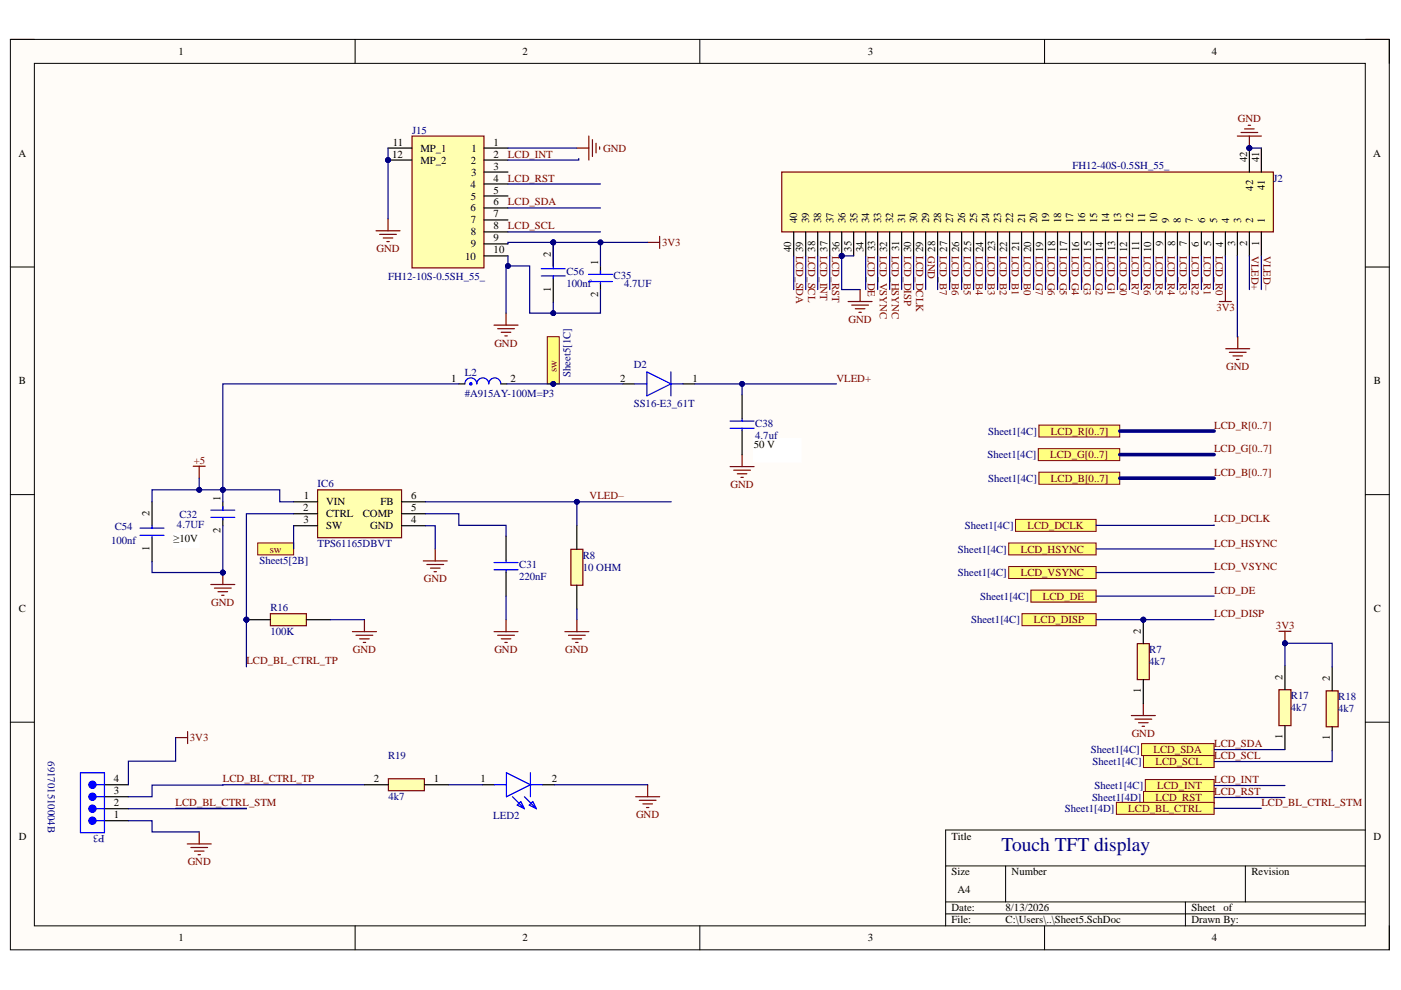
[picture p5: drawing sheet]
<svg xmlns="http://www.w3.org/2000/svg" width="297mm" height="210mm" viewBox="0 0 297 210" stroke-linecap="round" stroke-linejoin="round" font-family="sans-serif">
<defs><g id="words">
<text font-size="4.1" fill="#000080" x="212.4" y="180.5">Touch TFT display</text>
<g font-size="2.3">
<text x="37.9" y="11.7">1</text>
<text x="110.8" y="11.7">2</text>
<text x="184" y="11.7">3</text>
<text x="256.9" y="11.7">4</text>
<text x="3.9" y="33.2">A</text>
<text x="83.1" y="33.4">12</text>
<text x="83.3" y="30.9">11</text>
<text x="89.1" y="32.2">MP_1</text>
<text x="89.1" y="34.7">MP_2</text>
<text x="99.8" y="34.7">2</text>
<text x="100" y="32.2">1</text>
<text x="104.7" y="30.9">1</text>
<text x="104.7" y="33.4">2</text>
<text x="104.7" y="36">3</text>
<text x="264.4" y="34.4" transform="rotate(-90 264.4 34.4)">42</text>
<text x="266.9" y="34.4" transform="rotate(-90 266.9 34.4)">41</text>
<text x="291.2" y="33.2">A</text>
<text x="99.8" y="39.8">4</text>
<text x="99.9" y="37.2">3</text>
<text x="104.7" y="38.5">4</text>
<text x="104.7" y="41">5</text>
<text x="265.7" y="40.4" transform="rotate(-90 265.7 40.4)">42</text>
<text x="268.2" y="40.3" transform="rotate(-90 268.2 40.3)">41</text>
<text x="99.8" y="44.8">6</text>
<text x="99.8" y="47.4">7</text>
<text x="99.8" y="42.3">5</text>
<text x="104.7" y="43.6">6</text>
<text x="104.7" y="46.1">7</text>
<text x="169" y="47.4" transform="rotate(-90 169 47.4)">40</text>
<text x="171.6" y="47.4" transform="rotate(-90 171.6 47.4)">39</text>
<text x="174.1" y="47.4" transform="rotate(-90 174.1 47.4)">38</text>
<text x="176.7" y="47.4" transform="rotate(-90 176.7 47.4)">37</text>
<text x="179.2" y="47.4" transform="rotate(-90 179.2 47.4)">36</text>
<text x="181.8" y="47.4" transform="rotate(-90 181.8 47.4)">35</text>
<text x="184.3" y="47.4" transform="rotate(-90 184.3 47.4)">34</text>
<text x="186.9" y="47.4" transform="rotate(-90 186.9 47.4)">33</text>
<text x="189.4" y="47.4" transform="rotate(-90 189.4 47.4)">32</text>
<text x="191.9" y="47.4" transform="rotate(-90 191.9 47.4)">31</text>
<text x="194.5" y="47.4" transform="rotate(-90 194.5 47.4)">30</text>
<text x="197" y="47.4" transform="rotate(-90 197 47.4)">29</text>
<text x="199.5" y="47.4" transform="rotate(-90 199.5 47.4)">28</text>
<text x="202.1" y="47.4" transform="rotate(-90 202.1 47.4)">27</text>
<text x="204.7" y="47.4" transform="rotate(-90 204.7 47.4)">26</text>
<text x="207.2" y="47.4" transform="rotate(-90 207.2 47.4)">25</text>
<text x="209.7" y="47.4" transform="rotate(-90 209.7 47.4)">24</text>
<text x="212.3" y="47.4" transform="rotate(-90 212.3 47.4)">23</text>
<text x="214.8" y="47.4" transform="rotate(-90 214.8 47.4)">22</text>
<text x="217.4" y="47.4" transform="rotate(-90 217.4 47.4)">21</text>
<text x="219.9" y="47.4" transform="rotate(-90 219.9 47.4)">20</text>
<text x="222.4" y="47.4" transform="rotate(-90 222.4 47.4)">19</text>
<text x="225" y="47.4" transform="rotate(-90 225 47.4)">18</text>
<text x="227.5" y="47.4" transform="rotate(-90 227.5 47.4)">17</text>
<text x="230.1" y="47.4" transform="rotate(-90 230.1 47.4)">16</text>
<text x="232.6" y="47.4" transform="rotate(-90 232.6 47.4)">15</text>
<text x="235.2" y="47.4" transform="rotate(-90 235.2 47.4)">14</text>
<text x="237.7" y="47.4" transform="rotate(-90 237.7 47.4)">13</text>
<text x="240.2" y="47.4" transform="rotate(-90 240.2 47.4)">12</text>
<text x="242.8" y="47.4" transform="rotate(-90 242.8 47.4)">11</text>
<text x="245.3" y="47.4" transform="rotate(-90 245.3 47.4)">10</text>
<text x="247.9" y="47.4" transform="rotate(-90 247.9 47.4)">9</text>
<text x="250.4" y="47.4" transform="rotate(-90 250.4 47.4)">8</text>
<text x="252.9" y="47.4" transform="rotate(-90 252.9 47.4)">7</text>
<text x="255.5" y="47.4" transform="rotate(-90 255.5 47.4)">6</text>
<text x="258" y="47.4" transform="rotate(-90 258 47.4)">5</text>
<text x="260.6" y="47.4" transform="rotate(-90 260.6 47.4)">4</text>
<text x="263.1" y="47.4" transform="rotate(-90 263.1 47.4)">3</text>
<text x="265.7" y="47.4" transform="rotate(-90 265.7 47.4)">2</text>
<text x="268.2" y="47.4" transform="rotate(-90 268.2 47.4)">1</text>
<text x="99.8" y="49.9">8</text>
<text x="99.8" y="52.4">9</text>
<text x="104.7" y="48.6">8</text>
<text x="104.7" y="51.2">9</text>
<text x="104.7" y="53.7">10</text>
<text x="167.8" y="53.4" transform="rotate(-90 167.8 53.4)">40</text>
<text x="170.3" y="53.4" transform="rotate(-90 170.3 53.4)">39</text>
<text x="172.9" y="53.4" transform="rotate(-90 172.9 53.4)">38</text>
<text x="175.4" y="53.4" transform="rotate(-90 175.4 53.4)">37</text>
<text x="178" y="53.4" transform="rotate(-90 178 53.4)">36</text>
<text x="180.5" y="53.3" transform="rotate(-90 180.5 53.3)">35</text>
<text x="183" y="53.4" transform="rotate(-90 183 53.4)">34</text>
<text x="185.6" y="53.3" transform="rotate(-90 185.6 53.3)">33</text>
<text x="188.1" y="53.4" transform="rotate(-90 188.1 53.4)">32</text>
<text x="190.7" y="53.2" transform="rotate(-90 190.7 53.2)">31</text>
<text x="193.2" y="53.4" transform="rotate(-90 193.2 53.4)">30</text>
<text x="195.7" y="53.4" transform="rotate(-90 195.7 53.4)">29</text>
<text x="198.3" y="53.4" transform="rotate(-90 198.3 53.4)">28</text>
<text x="200.8" y="53.4" transform="rotate(-90 200.8 53.4)">27</text>
<text x="203.4" y="53.4" transform="rotate(-90 203.4 53.4)">26</text>
<text x="205.9" y="53.3" transform="rotate(-90 205.9 53.3)">25</text>
<text x="208.5" y="53.4" transform="rotate(-90 208.5 53.4)">24</text>
<text x="211" y="53.3" transform="rotate(-90 211 53.3)">23</text>
<text x="213.5" y="53.4" transform="rotate(-90 213.5 53.4)">22</text>
<text x="216.1" y="53.2" transform="rotate(-90 216.1 53.2)">21</text>
<text x="218.6" y="53.4" transform="rotate(-90 218.6 53.4)">20</text>
<text x="221.2" y="53.4" transform="rotate(-90 221.2 53.4)">19</text>
<text x="223.7" y="53.4" transform="rotate(-90 223.7 53.4)">18</text>
<text x="226.2" y="53.4" transform="rotate(-90 226.2 53.4)">17</text>
<text x="228.8" y="53.4" transform="rotate(-90 228.8 53.4)">16</text>
<text x="231.4" y="53.3" transform="rotate(-90 231.4 53.3)">15</text>
<text x="233.9" y="53.4" transform="rotate(-90 233.9 53.4)">14</text>
<text x="236.4" y="53.3" transform="rotate(-90 236.4 53.3)">13</text>
<text x="239" y="53.4" transform="rotate(-90 239 53.4)">12</text>
<text x="241.5" y="53.2" transform="rotate(-90 241.5 53.2)">11</text>
<text x="244" y="53.4" transform="rotate(-90 244 53.4)">10</text>
<text x="246.6" y="52.2" transform="rotate(-90 246.6 52.2)">9</text>
<text x="249.1" y="52.2" transform="rotate(-90 249.1 52.2)">8</text>
<text x="251.7" y="52.2" transform="rotate(-90 251.7 52.2)">7</text>
<text x="254.2" y="52.3" transform="rotate(-90 254.2 52.3)">6</text>
<text x="256.8" y="52.2" transform="rotate(-90 256.8 52.2)">5</text>
<text x="259.3" y="52.3" transform="rotate(-90 259.3 52.3)">4</text>
<text x="261.9" y="52.1" transform="rotate(-90 261.9 52.1)">3</text>
<text x="264.4" y="52.2" transform="rotate(-90 264.4 52.2)">2</text>
<text x="266.9" y="52.1" transform="rotate(-90 266.9 52.1)">1</text>
<text x="98.6" y="55">10</text>
<text x="116.8" y="54.4" transform="rotate(-90 116.8 54.4)">2</text>
<text x="126.8" y="56.1" transform="rotate(-90 126.8 56.1)">1</text>
<text x="116.8" y="61.9" transform="rotate(-90 116.8 61.9)">1</text>
<text x="126.8" y="63" transform="rotate(-90 126.8 63)">2</text>
<text x="4" y="81.5">B</text>
<text x="95.6" y="80.9">1</text>
<text x="108.2" y="80.9">2</text>
<text x="131.5" y="80.9">2</text>
<text x="146.8" y="80.9">1</text>
<text x="291.3" y="81.5">B</text>
<text x="159.8" y="95">50 V</text>
<text x="46.7" y="106.1" transform="rotate(-90 46.7 106.1)">1</text>
<text x="64.4" y="105.9">1</text>
<text x="69.1" y="107.1">VIN</text>
<text x="80.7" y="107.1">FB</text>
<text x="87.1" y="105.9">6</text>
<text x="31.7" y="109.4" transform="rotate(-90 31.7 109.4)">2</text>
<text x="46.7" y="113" transform="rotate(-90 46.7 113)">2</text>
<text x="64.3" y="108.4">2</text>
<text x="64.3" y="110.9">3</text>
<text x="69.1" y="109.7">CTRL</text>
<text x="69.1" y="112.2">SW</text>
<text x="76.9" y="109.7">COMP</text>
<text x="78.5" y="112.2">GND</text>
<text x="87.1" y="108.4">5</text>
<text x="87.1" y="110.9">4</text>
<text x="31.7" y="116.9" transform="rotate(-90 31.7 116.9)">1</text>
<text x="36.8" y="115">≥10V</text>
<text x="4" y="129.7">C</text>
<text x="291.3" y="129.7">C</text>
<text x="241.9" y="134.4" transform="rotate(-90 241.9 134.4)">2</text>
<text x="241.9" y="147" transform="rotate(-90 241.9 147)">1</text>
<text x="271.9" y="144.2" transform="rotate(-90 271.9 144.2)">2</text>
<text x="282" y="144.4" transform="rotate(-90 282 144.4)">2</text>
<text x="271.9" y="156.8" transform="rotate(-90 271.9 156.8)">1</text>
<text x="282" y="157" transform="rotate(-90 282 157)">1</text>
<text x="24.2" y="165.9">4</text>
<text x="79.3" y="165.9">2</text>
<text x="92" y="165.9">1</text>
<text x="101.9" y="165.9">1</text>
<text x="117" y="165.9">2</text>
<text x="24.2" y="173.5">1</text>
<text x="24.2" y="171">2</text>
<text x="24.2" y="168.4">3</text>
<text x="4" y="178">D</text>
<text x="201.7" y="178">Title</text>
<text x="291.2" y="178">D</text>
<text x="201.7" y="185.6">Size</text>
<text x="214.5" y="185.6">Number</text>
<text x="265.3" y="185.6">Revision</text>
<text x="203" y="189.4">A4</text>
<text x="201.7" y="193.2">Date:</text>
<text x="201.7" y="195.8">File:</text>
<text x="213.2" y="193.2">8/13/2026</text>
<text x="213.2" y="195.8">C:\Users\..\Sheet5.SchDoc</text>
<text x="252.6" y="193.2">Sheet</text>
<text x="252.6" y="195.8">Drawn By:</text>
<text x="259.4" y="193.2">of</text>
<text x="37.9" y="199.6">1</text>
<text x="110.8" y="199.6">2</text>
<text x="184" y="199.6">3</text>
<text x="256.9" y="199.6">4</text>
</g>
<g font-size="2.3" fill="#000080">
<text x="87.4" y="28.4">J15</text>
<text x="227.4" y="35.9">FH12-40S-0.5SH_55_</text>
<text x="270" y="38.5">J2</text>
<text x="82.3" y="59.4">FH12-10S-0.5SH_55_</text>
<text x="120.1" y="58.2">C56</text>
<text x="130.1" y="59.2">C35</text>
<text x="120.1" y="60.8">100nf</text>
<text x="132.3" y="60.9">4.7UF</text>
<text x="98.6" y="79.6">L2</text>
<text x="120.9" y="80" transform="rotate(-90 120.9 80)">Sheet5[1C]</text>
<text x="134.4" y="78.1">D2</text>
<text x="98.6" y="84.2">#A915AY-100M=P3</text>
<text x="134.4" y="86.2">SS16-E3_61T</text>
<text x="160.1" y="90.5">C38</text>
<text x="160.1" y="93.1">4.7uf</text>
<text x="209.5" y="92.1">Sheet1[4C]</text>
<text x="209.4" y="97.2">Sheet1[4C]</text>
<text x="67.3" y="103.3">IC6</text>
<text x="209.5" y="102.1">Sheet1[4C]</text>
<text x="24.3" y="112.5">C54</text>
<text x="37.5" y="112">4.7UF</text>
<text x="38" y="109.9">C32</text>
<text x="204.5" y="112.1">Sheet1[4C]</text>
<text x="23.6" y="115.3">100nf</text>
<text x="55" y="119.6">Sheet5[2B]</text>
<text x="67.3" y="116">TPS61165DBVT</text>
<text x="123.6" y="118.5">R8</text>
<text x="203.1" y="117.2">Sheet1[4C]</text>
<text x="110.1" y="120.5">C31</text>
<text x="110.1" y="123.1">220nF</text>
<text x="123.6" y="121">10 OHM</text>
<text x="203.1" y="122.1">Sheet1[4C]</text>
<text x="57.3" y="129.6">R16</text>
<text x="207.8" y="127.1">Sheet1[4C]</text>
<text x="57.3" y="134.7">100K</text>
<text x="205.9" y="132.2">Sheet1[4C]</text>
<text x="243.7" y="138.5">R7</text>
<text x="243.7" y="141">4k7</text>
<text x="273.7" y="148.3">R17</text>
<text x="283.7" y="148.5">R18</text>
<text x="273.7" y="150.8">4k7</text>
<text x="283.7" y="151">4k7</text>
<text x="10.2" y="161.4" transform="rotate(90 10.2 161.4)">691701510004B</text>
<text x="82.3" y="160.9">R19</text>
<text x="231.3" y="159.7">Sheet1[4C]</text>
<text x="231.7" y="162.2">Sheet1[4C]</text>
<text x="232" y="167.3">Sheet1[4C]</text>
<text x="82.4" y="169.7">4k7</text>
<text x="104.6" y="173.7">LED2</text>
<text x="225.8" y="172.1">Sheet1[4D]</text>
<text x="231.5" y="169.9">Sheet1[4D]</text>
<text x="22.2" y="177" transform="rotate(-180 22.2 177)">P3</text>
</g>
<g font-size="2.3" fill="#800000">
<text x="262.4" y="25.8">GND</text>
<text x="107.7" y="33.4">LCD_INT</text>
<text x="127.9" y="32.2">GND</text>
<text x="107.7" y="38.5">LCD_RST</text>
<text x="107.7" y="43.6">LCD_SDA</text>
<text x="79.8" y="53.5">GND</text>
<text x="107.7" y="48.6">LCD_SCL</text>
<text x="140.4" y="52.1">3V3</text>
<text x="168.8" y="54.3" transform="rotate(90 168.8 54.3)">LCD_SDA</text>
<text x="171.3" y="54.3" transform="rotate(90 171.3 54.3)">LCD_SCL</text>
<text x="173.9" y="54.3" transform="rotate(90 173.9 54.3)">LCD_INT</text>
<text x="176.4" y="54.3" transform="rotate(90 176.4 54.3)">LCD_RST</text>
<text x="184" y="54.3" transform="rotate(90 184 54.3)">LCD_DE</text>
<text x="186.6" y="54.3" transform="rotate(90 186.6 54.3)">LCD_VSYNC</text>
<text x="189.1" y="54.3" transform="rotate(90 189.1 54.3)">LCD_HSYNC</text>
<text x="191.7" y="54.3" transform="rotate(90 191.7 54.3)">LCD_DISP</text>
<text x="194.2" y="54.3" transform="rotate(90 194.2 54.3)">LCD_DCLK</text>
<text x="196.8" y="54.3" transform="rotate(90 196.8 54.3)">GND</text>
<text x="199.3" y="54.3" transform="rotate(90 199.3 54.3)">LCD_B7</text>
<text x="201.8" y="54.3" transform="rotate(90 201.8 54.3)">LCD_B6</text>
<text x="204.4" y="54.3" transform="rotate(90 204.4 54.3)">LCD_B5</text>
<text x="206.9" y="54.3" transform="rotate(90 206.9 54.3)">LCD_B4</text>
<text x="209.4" y="54.3" transform="rotate(90 209.4 54.3)">LCD_B3</text>
<text x="212" y="54.3" transform="rotate(90 212 54.3)">LCD_B2</text>
<text x="214.5" y="54.3" transform="rotate(90 214.5 54.3)">LCD_B1</text>
<text x="217.1" y="54.3" transform="rotate(90 217.1 54.3)">LCD_B0</text>
<text x="219.6" y="54.3" transform="rotate(90 219.6 54.3)">LCD_G7</text>
<text x="222.2" y="54.3" transform="rotate(90 222.2 54.3)">LCD_G6</text>
<text x="224.7" y="54.3" transform="rotate(90 224.7 54.3)">LCD_G5</text>
<text x="227.3" y="54.3" transform="rotate(90 227.3 54.3)">LCD_G4</text>
<text x="229.8" y="54.3" transform="rotate(90 229.8 54.3)">LCD_G3</text>
<text x="232.3" y="54.3" transform="rotate(90 232.3 54.3)">LCD_G2</text>
<text x="234.9" y="54.3" transform="rotate(90 234.9 54.3)">LCD_G1</text>
<text x="237.4" y="54.3" transform="rotate(90 237.4 54.3)">LCD_G0</text>
<text x="239.9" y="54.3" transform="rotate(90 239.9 54.3)">LCD_R7</text>
<text x="242.5" y="54.3" transform="rotate(90 242.5 54.3)">LCD_R6</text>
<text x="245.1" y="54.3" transform="rotate(90 245.1 54.3)">LCD_R5</text>
<text x="247.6" y="54.3" transform="rotate(90 247.6 54.3)">LCD_R4</text>
<text x="250.1" y="54.3" transform="rotate(90 250.1 54.3)">LCD_R3</text>
<text x="252.7" y="54.3" transform="rotate(90 252.7 54.3)">LCD_R2</text>
<text x="255.2" y="54.3" transform="rotate(90 255.2 54.3)">LCD_R1</text>
<text x="257.8" y="54.3" transform="rotate(90 257.8 54.3)">LCD_R0</text>
<text x="265.4" y="54.3" transform="rotate(90 265.4 54.3)">VLED+</text>
<text x="267.9" y="54.3" transform="rotate(90 267.9 54.3)">VLED–</text>
<text x="257.9" y="66">3V3</text>
<text x="179.9" y="68.5">GND</text>
<text x="104.8" y="73.5">GND</text>
<text x="118.1" y="78.9" transform="rotate(-90 118.1 78.9)">sw</text>
<text x="177.3" y="80.9">VLED+</text>
<text x="260" y="78.5">GND</text>
<text x="222.8" y="92.1">LCD_R[0..7]</text>
<text x="257.4" y="90.9">LCD_R[0..7]</text>
<text x="257.4" y="95.9">LCD_G[0..7]</text>
<text x="41.1" y="98.3">+5</text>
<text x="222.7" y="97.2">LCD_G[0..7]</text>
<text x="257.4" y="100.9">LCD_B[0..7]</text>
<text x="125" y="105.9">VLED–</text>
<text x="154.9" y="103.5">GND</text>
<text x="222.8" y="102.1">LCD_B[0..7]</text>
<text x="217.9" y="112.1">LCD_DCLK</text>
<text x="257.4" y="110.8">LCD_DCLK</text>
<text x="57.2" y="117.2">sw</text>
<text x="216.4" y="117.2">LCD_HSYNC</text>
<text x="257.4" y="115.9">LCD_HSYNC</text>
<text x="89.9" y="123.5">GND</text>
<text x="216.4" y="122.1">LCD_VSYNC</text>
<text x="257.4" y="120.9">LCD_VSYNC</text>
<text x="257.4" y="125.9">LCD_DE</text>
<text x="44.8" y="128.5">GND</text>
<text x="221.1" y="127.1">LCD_DE</text>
<text x="257.4" y="130.9">LCD_DISP</text>
<text x="219.2" y="132.2">LCD_DISP</text>
<text x="270.5" y="133.3">3V3</text>
<text x="52.2" y="140.9">LCD_BL_CTRL_TP</text>
<text x="74.8" y="138.5">GND</text>
<text x="104.8" y="138.5">GND</text>
<text x="119.8" y="138.5">GND</text>
<text x="40.3" y="157.1">3V3</text>
<text x="239.9" y="156.2">GND</text>
<text x="244.6" y="159.7">LCD_SDA</text>
<text x="257.4" y="158.4">LCD_SDA</text>
<text x="257.4" y="160.9">LCD_SCL</text>
<text x="47.3" y="165.9">LCD_BL_CTRL_TP</text>
<text x="245" y="162.2">LCD_SCL</text>
<text x="245.4" y="167.3">LCD_INT</text>
<text x="257.4" y="166">LCD_INT</text>
<text x="37.2" y="170.9">LCD_BL_CTRL_STM</text>
<text x="134.9" y="173.5">GND</text>
<text x="239.2" y="172.1">LCD_BL_CTRL</text>
<text x="245" y="169.9">LCD_RST</text>
<text x="257.4" y="168.5">LCD_RST</text>
<text x="267.4" y="170.9">LCD_BL_CTRL_STM</text>
<text x="39.8" y="183.5">GND</text>
</g>
</g></defs>
<path d="M2.2 8.4h292.4v193h-292.4z" fill-rule="evenodd" fill="#fffcf8"/>
<path d="M2.2 8.4h292.4v193h-292.4z" fill="none" stroke="#000" stroke-width=".21"/>
<path d="M7.3 13.4h282.2v182.9h-282.2z" fill-rule="evenodd" fill="#fffcf8"/>
<g fill="none" stroke="#000" stroke-width=".21">
<path d="M2.2 8.4h5.1M7.3 13.4h282.2v182.9h-282.2zM75.3 8.4v5M148.4 8.4v5M221.5 8.4v5M289.5 8.4h5.1v5M2.2 56.6h5.1M289.5 56.6h5.1M2.2 104.9h5.1M289.5 104.9h5.1M2.2 153.1h5.1M289.5 153.1h5.1"/>
<path d="M289.5 176h-89v20.3M75.3 196.3v5.1M148.4 196.3v5.1M200.5 183.6h89M200.5 191.2h89M200.5 193.8h89M213.2 183.6v7.6M221.5 196.3v5.1M251.3 191.2v5.1M264 183.6v7.6M294.6 196.3v5.1"/>
</g>
<circle cx="178.5" cy="54.3" r=".51" fill="#000080"/>
<circle cx="178.5" cy="54.3" r=".51" fill="none" stroke="#000080" stroke-width=".21"/>
<circle cx="264.9" cy="31.4" r=".51" fill="#000080"/>
<circle cx="264.9" cy="31.4" r=".51" fill="none" stroke="#000080" stroke-width=".21"/>
<path d="M165.7 36.5h104.3v12.7h-104.3z" fill-rule="evenodd" fill="#ffffb0"/>
<path d="M165.7 36.5h104.3v12.7h-104.3z" fill="none" stroke="#800000" stroke-width=".25"/>
<g fill="none" stroke="#000" stroke-width=".25">
<path d="M178.5 49.2v5.1M181 49.2v5.1M183.5 49.2v5.1M186.1 49.2v5.1M188.6 49.2v5.1M191.2 49.2v5.1M193.7 49.2v5.1M196.3 49.2v5.1M198.8 49.2v5.1M201.3 49.2v5.1M203.9 49.2v5.1M206.4 49.2v5.1"/>
<path d="M209 49.2v5.1M211.5 49.2v5.1M214 49.2v5.1M216.6 49.2v5.1M219.1 49.2v5.1M221.7 49.2v5.1M224.2 49.2v5.1M226.8 49.2v5.1M229.3 49.2v5.1M231.8 49.2v5.1M234.4 49.2v5.1M236.9 49.2v5.1"/>
<path d="M239.5 49.2v5.1M242 49.2v5.1M244.6 49.2v5.1M247.1 49.2v5.1M249.6 49.2v5.1M252.2 49.2v5.1M254.7 49.2v5.1M257.3 49.2v5.1M259.8 49.2v5.1M262.3 49.2v5.1M264.9 49.2v5.1M267.4 49.2v5.1"/>
</g>
<circle cx="178.5" cy="54.3" r=".51" fill="#000080"/>
<circle cx="178.5" cy="54.3" r=".51" fill="none" stroke="#000080" stroke-width=".21"/>
<path d="M264.9 31.4v5.1M267.4 31.4v5.1M168.3 49.2v5.1M170.8 49.2v5.1M173.4 49.2v5.1M175.9 49.2v5.1" fill="none" stroke="#000" stroke-width=".25"/>
<circle cx="264.9" cy="31.4" r=".51" fill="#000080"/>
<circle cx="264.9" cy="31.4" r=".51" fill="none" stroke="#000080" stroke-width=".21"/>
<path d="M220.3 90.1h17.1v2.6h-17.1z" fill-rule="evenodd" fill="#ffff80"/>
<path d="M220.3 90.1h17.1v2.6h-17.1z" fill="none" stroke="#800000" stroke-width=".21"/>
<path d="M220.1 95.1h17.3v2.6h-17.3z" fill-rule="evenodd" fill="#ffff80"/>
<path d="M220.1 95.1h17.3v2.6h-17.3z" fill="none" stroke="#800000" stroke-width=".21"/>
<path d="M220.3 100.1h17.1v2.6h-17.1z" fill-rule="evenodd" fill="#ffff80"/>
<path d="M220.3 100.1h17.1v2.6h-17.1z" fill="none" stroke="#800000" stroke-width=".21"/>
<path d="M215.3 110.1h17.1v2.6h-17.1z" fill-rule="evenodd" fill="#ffff80"/>
<path d="M215.3 110.1h17.1v2.6h-17.1z" fill="none" stroke="#800000" stroke-width=".21"/>
<path d="M213.9 115.1h18.5v2.6h-18.5z" fill-rule="evenodd" fill="#ffff80"/>
<path d="M213.9 115.1h18.5v2.6h-18.5z" fill="none" stroke="#800000" stroke-width=".21"/>
<path d="M213.9 120.1h18.5v2.6h-18.5z" fill-rule="evenodd" fill="#ffff80"/>
<path d="M213.9 120.1h18.5v2.6h-18.5z" fill="none" stroke="#800000" stroke-width=".21"/>
<path d="M218.6 125.1h13.8v2.6h-13.8z" fill-rule="evenodd" fill="#ffff80"/>
<path d="M218.6 125.1h13.8v2.6h-13.8z" fill="none" stroke="#800000" stroke-width=".21"/>
<path d="M216.7 130.1h15.7v2.6h-15.7z" fill-rule="evenodd" fill="#ffff80"/>
<path d="M216.7 130.1h15.7v2.6h-15.7z" fill="none" stroke="#800000" stroke-width=".21"/>
<path d="M239.9 151.7h5.1M240.6 152.5h3.6M241.4 153.2h2M242.2 154h.5M242.4 149.2v2.5" fill="none" stroke="#800000" stroke-width=".25"/>
<path d="M242 157.7h15.4v2.5h-15.4z" fill-rule="evenodd" fill="#ffff80"/>
<path d="M242 157.7h15.4v2.5h-15.4z" fill="none" stroke="#800000" stroke-width=".21"/>
<path d="M242.4 160.2h15v2.5h-15z" fill-rule="evenodd" fill="#ffff80"/>
<path d="M242.4 160.2h15v2.5h-15z" fill="none" stroke="#800000" stroke-width=".21"/>
<path d="M242.8 165.3h14.6v2.5h-14.6z" fill-rule="evenodd" fill="#ffff80"/>
<path d="M242.8 165.3h14.6v2.5h-14.6z" fill="none" stroke="#800000" stroke-width=".21"/>
<path d="M242.4 167.8h15v2.6h-15z" fill-rule="evenodd" fill="#ffff80"/>
<path d="M242.4 167.8h15v2.6h-15z" fill="none" stroke="#800000" stroke-width=".21"/>
<g fill="none" stroke="#00f" stroke-width=".25">
<path d="M98.6 81.4a1.27 1.27 0 0 1 1.2-1.3 1.27 1.27 0 0 1 1.3 1.3 1.27 1.27 0 0 1 1.3-1.3 1.27 1.27 0 0 1 1.2 1.3 1.27 1.27 0 0 1 1.3-1.3 1.27 1.27 0 0 1 1.3 1.3"/>
<circle cx="99.8" cy="81.4" r=".13"/>
<circle cx="99.8" cy="81.4" r=".25"/>
</g>
<circle cx="99.8" cy="81.4" r=".13" fill="#000"/>
<path d="M97.3 81.4h1.3M106.2 81.4h1.2" fill="none" stroke="#000" stroke-width=".25"/>
<g fill="none" stroke="#800000" stroke-width=".25">
<path d="M44.7 123.9h5.1M45.5 124.7h3.5M46.2 125.5h2.1M47 126.2h.5M47.2 121.4v2.5M104.7 133.9h5.1M105.5 134.7h3.6M106.3 135.5h2M107 136.2h.5M107.3 131.4v2.5M119.8 133.9h5M120.5 134.7h3.6"/>
<path d="M121.3 135.5h2M122 136.2h.6M122.3 131.4v2.5"/>
</g>
<circle cx="47.2" cy="121.4" r=".51" fill="#000080"/>
<circle cx="47.2" cy="121.4" r=".51" fill="none" stroke="#000080" stroke-width=".21"/>
<path d="M236.7 170.1h20.7v2.6h-20.7z" fill-rule="evenodd" fill="#ffff80"/>
<path d="M236.7 170.1h20.7v2.6h-20.7z" fill="none" stroke="#800000" stroke-width=".21"/>
<g fill="none" stroke="#800000" stroke-width=".25">
<path d="M262.3 28.9h5.1M263.1 28.1h3.6M263.9 27.3h2M264.6 26.6h.5M264.9 28.9v2.5M154.8 98.9h5.1M155.6 99.7h3.5M157.3 96.4v2.5M89.7 118.9h5.1M90.5 119.7h3.6M92.3 116.4v2.5M156.3 100.5h2.1"/>
<path d="M157.1 101.2h.5M91.3 120.5h2M92 121.2h.5M134.8 168.9h5.1M135.5 169.7h3.6M136.3 170.4h2M137.1 171.2h.5M137.3 166.4v2.5"/>
</g>
<circle cx="264.9" cy="31.4" r=".51" fill="#000080"/>
<circle cx="264.9" cy="31.4" r=".51" fill="none" stroke="#000080" stroke-width=".21"/>
<path d="M67.3 103.8h17.8v10.2h-17.8z" fill-rule="evenodd" fill="#ffffb0"/>
<path d="M41 98.9h2.5M42.2 98.9v2.5M67.3 103.8h17.8v10.2h-17.8z" fill="none" stroke="#800000" stroke-width=".25"/>
<path d="M62.3 106.4h5M62.3 108.9h5M62.3 111.5h5M85.1 106.4h5.1M85.1 108.9h5.1M85.1 111.5h5.1" fill="none" stroke="#000" stroke-width=".25"/>
<path d="M54.6 115.1h7.7v2.6h-7.7z" fill-rule="evenodd" fill="#ffff80"/>
<path d="M54.6 115.1h7.7v2.6h-7.7z" fill="none" stroke="#800000" stroke-width=".21"/>
<path d="M116 71.4h2.6v10h-2.6z" fill-rule="evenodd" fill="#ffff80"/>
<path d="M116 71.4h2.6v10h-2.6z" fill="none" stroke="#800000" stroke-width=".21"/>
<circle cx="117.3" cy="81.4" r=".51" fill="#000080"/>
<circle cx="117.3" cy="81.4" r=".51" fill="none" stroke="#000080" stroke-width=".21"/>
<path d="M159.8 93h10v5h-10z" fill-rule="evenodd" fill="#fff"/>
<path d="M159.8 93h10v5h-10z" fill="none" stroke="#fff" stroke-width=".21"/>
<path d="M132.1 81.4h2.5M144.8 81.4h2.5" fill="none" stroke="#000" stroke-width=".25"/>
<path d="M137.2 78.9l5 2.5-5 2.5zM142.2 78.9v5M134.6 81.4h2.6M142.2 81.4h2.6" fill="none" stroke="#00f" stroke-width=".25"/>
<path d="M36.8 113h5.4v3h-5.4z" fill-rule="evenodd" fill="#fff"/>
<path d="M36.8 113h5.4v3h-5.4z" fill="none" stroke="#fff" stroke-width=".21"/>
<path d="M74.7 133.9h5.1M75.5 134.7h3.5M76.3 135.5h2M77 136.2h.5M77.3 131.4v2.5" fill="none" stroke="#800000" stroke-width=".25"/>
<circle cx="82.3" cy="33.9" r=".51" fill="#000080"/>
<circle cx="82.3" cy="33.9" r=".51" fill="none" stroke="#000080" stroke-width=".21"/>
<path d="M87.4 28.9h15.2v27.9h-15.2z" fill-rule="evenodd" fill="#ffffb0"/>
<path d="M87.4 28.9h15.2v27.9h-15.2z" fill="none" stroke="#800000" stroke-width=".25"/>
<path d="M82.3 31.4h5.1M82.3 33.9h5.1M102.6 31.4h5.1M102.6 33.9h5.1M102.6 36.5h5.1M102.6 39h5.1M102.6 41.6h5.1M102.6 44.1h5.1M102.6 46.6h5.1M102.6 49.2h5.1M102.6 51.7h5.1M102.6 54.3h5.1" fill="none" stroke="#000" stroke-width=".25"/>
<circle cx="82.3" cy="33.9" r=".51" fill="#000080"/>
<circle cx="82.3" cy="33.9" r=".51" fill="none" stroke="#000080" stroke-width=".21"/>
<g fill="none" stroke="#800000" stroke-width=".25">
<path d="M122.3 31.4h2.5M124.8 28.9v5M125.6 29.6v3.6M126.4 30.4v2M127.1 31.1v.5M79.7 48.9h5.1M80.5 49.7h3.5M81.3 50.5h2M82 51.2h.5M82.3 46.4v2.5M137.3 51.4h2.6M139.9 50.1v2.6"/>
<path d="M104.7 68.9h5.1M105.5 69.7h3.6M106.3 70.5h2M107 71.2h.5M107.3 66.4v2.5M258.5 63.9h2.6M259.8 61.4v2.5"/>
</g>
<circle cx="117.3" cy="51.4" r=".51" fill="#000080"/>
<circle cx="117.3" cy="51.4" r=".51" fill="none" stroke="#000080" stroke-width=".21"/>
<path d="M117.3 51.4v5.1M117.3 59v5.1" fill="none" stroke="#000" stroke-width=".25"/>
<circle cx="117.3" cy="51.4" r=".51" fill="#000080"/>
<circle cx="117.3" cy="51.4" r=".51" fill="none" stroke="#000080" stroke-width=".21"/>
<path d="M114.8 58.5h5M114.8 57h5M117.3 56.5v.5M117.3 58.5v.5M29.7 113.5h5.1M29.7 112h5.1M32.2 111.5v.5M32.2 113.5v.5" fill="none" stroke="#00f" stroke-width=".25"/>
<path d="M32.2 106.4v5.1M32.2 114v5.1" fill="none" stroke="#000" stroke-width=".25"/>
<circle cx="52.2" cy="131.4" r=".51" fill="#000080"/>
<circle cx="52.2" cy="131.4" r=".51" fill="none" stroke="#000080" stroke-width=".21"/>
<path d="M57.3 130.1h7.7v2.6h-7.7z" fill-rule="evenodd" fill="#ffffb0"/>
<path d="M57.3 130.1h7.7v2.6h-7.7z" fill="none" stroke="#800000" stroke-width=".25"/>
<path d="M52.2 131.4h5.1" fill="none" stroke="#000" stroke-width=".25"/>
<circle cx="52.2" cy="131.4" r=".51" fill="#000080"/>
<circle cx="52.2" cy="131.4" r=".51" fill="none" stroke="#000080" stroke-width=".21"/>
<path d="M65 131.4h5" fill="none" stroke="#000" stroke-width=".25"/>
<circle cx="242.4" cy="131.4" r=".51" fill="#000080"/>
<circle cx="242.4" cy="131.4" r=".51" fill="none" stroke="#000080" stroke-width=".21"/>
<path d="M241.1 136.5h2.6v7.6h-2.6z" fill-rule="evenodd" fill="#ffffb0"/>
<path d="M241.1 136.5h2.6v7.6h-2.6z" fill="none" stroke="#800000" stroke-width=".25"/>
<path d="M242.4 131.4v5.1M242.4 144.1v5.1" fill="none" stroke="#000" stroke-width=".25"/>
<circle cx="242.4" cy="131.4" r=".51" fill="#000080"/>
<circle cx="242.4" cy="131.4" r=".51" fill="none" stroke="#000080" stroke-width=".21"/>
<path d="M104.7 119.3h5.1M107.3 118.8v.5M104.7 120.8h5.1M107.3 120.8v.5" fill="none" stroke="#00f" stroke-width=".25"/>
<path d="M107.3 113.7v5.1M107.3 121.3v5.1" fill="none" stroke="#000" stroke-width=".25"/>
<path d="M121 116.5h2.6v7.6h-2.6z" fill-rule="evenodd" fill="#ffffb0"/>
<path d="M121 116.5h2.6v7.6h-2.6zM37.2 156.4h2.6M39.8 155.1v2.6M39.7 178.9h5.1M40.5 179.7h3.5M42.2 176.4v2.5M41.2 180.5h2.1M42 181.2h.5" fill="none" stroke="#800000" stroke-width=".25"/>
<path d="M127.3 56.4v1.8M127.3 59.9v1.6M157.3 83.7v5.1M157.3 91.3v5.1M47.2 106.4v1.8M47.2 109.9v1.6M122.3 111.4v5.1M122.3 124.1v5.1M102.3 166.4h2.5M115 166.4h2.5" fill="none" stroke="#000" stroke-width=".25"/>
<g fill="none" stroke="#00f" stroke-width=".25">
<path d="M124.8 58.2h5M124.8 59.7h5M127.3 57.4v.8M127.3 59.9v.3M154.8 90.8h5.1M154.8 89.3h5.1M157.3 88.8v.5M157.3 90.8v.5M44.7 108.2h5.1M44.7 109.7h5.1M47.2 107.4v.8M47.2 109.9v.3"/>
<path d="M104.8 166.4h2.6M107.4 163.8l5.1 2.6-5.1 2.5zM108.6 168.9l2.6 2.6M109.7 170.7l.7-.8 .8 1.6zM111.2 168.9l2.5 2.6M112.2 170.7l.8-.8 .7 1.6zM112.5 163.8v5.1M112.5 166.4h2.5"/>
</g>
<path d="M271.2 146.2h2.5v7.6h-2.5z" fill-rule="evenodd" fill="#ffffb0"/>
<path d="M271.2 146.2h2.5v7.6h-2.5z" fill="none" stroke="#800000" stroke-width=".25"/>
<path d="M272.4 141.1v5.1M272.4 153.8v5.1" fill="none" stroke="#000" stroke-width=".25"/>
<path d="M281.2 146.5h2.5v7.6h-2.5z" fill-rule="evenodd" fill="#ffffb0"/>
<path d="M271.2 133.8h2.5M272.4 133.8v2.6M281.2 146.5h2.5v7.6h-2.5z" fill="none" stroke="#800000" stroke-width=".25"/>
<path d="M282.4 141.4v5.1M282.4 154.1v5.1" fill="none" stroke="#000" stroke-width=".25"/>
<circle cx="272.4" cy="136.4" r=".51" fill="#000080"/>
<circle cx="272.4" cy="136.4" r=".51" fill="none" stroke="#000080" stroke-width=".21"/>
<path d="M179.8 63.9h5.1M180.6 64.7h3.5M181.3 65.5h2.1M182.1 66.2h.5M182.4 61.4v2.5M259.9 73.9h5.1M260.7 74.7h3.5M261.4 75.5h2M262.2 76.2h.5M262.4 71.4v2.5" fill="none" stroke="#800000" stroke-width=".25"/>
<path d="M22.1 171.5h5.1M22.1 168.9h5.1M22.1 166.4h5.1M22.1 174h5.1" fill="none" stroke="#000" stroke-width=".25"/>
<path d="M17.1 163.8h5v12.7h-5zM20.4 174h1.7M20.4 171.5h1.7M20.4 168.9h1.7M20.4 166.4h1.7" fill="none" stroke="#00f" stroke-width=".25"/>
<circle cx="19.6" cy="171.5" r=".76" fill="#00f"/>
<circle cx="19.6" cy="171.5" r=".76" fill="none" stroke="#00f" stroke-width=".25"/>
<circle cx="19.6" cy="168.9" r=".76" fill="#00f"/>
<circle cx="19.6" cy="168.9" r=".76" fill="none" stroke="#00f" stroke-width=".25"/>
<circle cx="19.6" cy="166.4" r=".76" fill="#00f"/>
<circle cx="19.6" cy="166.4" r=".76" fill="none" stroke="#00f" stroke-width=".25"/>
<circle cx="19.6" cy="174" r=".76" fill="#00f"/>
<circle cx="19.6" cy="174" r=".76" fill="none" stroke="#00f" stroke-width=".25"/>
<g fill="none" stroke="#000080" stroke-width=".25">
<path d="M183.5 54.3v7.1M186.1 54.3v7.1M188.6 54.3v7.1M191.2 54.3v7.1M193.7 54.3v7.1M196.3 54.3v7.1M198.8 54.3v7.1M201.3 54.3v7.1M203.9 54.3v7.1M206.4 54.3v7.1M209 54.3v7.1M211.5 54.3v7.1"/>
<path d="M214 54.3v7.1M216.6 54.3v7.1M219.1 54.3v7.1M221.7 54.3v7.1M224.2 54.3v7.1M226.8 54.3v7.1M229.3 54.3v7.1M231.8 54.3v7.1M234.4 54.3v7.1M236.9 54.3v7.1M239.5 54.3v7.1M242 54.3v7.1"/>
<path d="M244.6 54.3v7.1M247.1 54.3v7.1M249.6 54.3v7.1M252.2 54.3v7.1M254.7 54.3v7.1M257.3 54.3v7.1M262.3 54.3l.1 17.1M264.9 54.3v7.1M267.4 54.3v7.1M232.4 116.4h25M257.4 111.3l-25 .1M232.4 131.4h25"/>
<path d="M232.4 121.4h25M232.4 126.4h25"/>
</g>
<circle cx="242.4" cy="131.4" r=".51" fill="#000080"/>
<circle cx="242.4" cy="131.4" r=".51" fill="none" stroke="#000080" stroke-width=".21"/>
<path d="M264.9 31.4h2.5M257.4 158.9h15M257.4 166.5h15M257.4 169.1h15" fill="none" stroke="#000080" stroke-width=".25"/>
<circle cx="264.9" cy="31.4" r=".51" fill="#000080"/>
<circle cx="264.9" cy="31.4" r=".51" fill="none" stroke="#000080" stroke-width=".21"/>
<path d="M47.2 103.8h12.1v2.6h3M122.3 129.2v2.2" fill="none" stroke="#000080" stroke-width=".25"/>
<circle cx="47.2" cy="103.8" r=".51" fill="#000080"/>
<circle cx="47.2" cy="103.8" r=".51" fill="none" stroke="#000080" stroke-width=".21"/>
<path d="M122.3 106.4v5" fill="none" stroke="#000080" stroke-width=".25"/>
<circle cx="122.3" cy="106.4" r=".51" fill="#000080"/>
<circle cx="122.3" cy="106.4" r=".51" fill="none" stroke="#000080" stroke-width=".21"/>
<path d="M90.2 106.4h52.1" fill="none" stroke="#000080" stroke-width=".25"/>
<circle cx="122.3" cy="106.4" r=".51" fill="#000080"/>
<circle cx="122.3" cy="106.4" r=".51" fill="none" stroke="#000080" stroke-width=".21"/>
<path d="M157.3 81.4v2.3M90.2 111.5h2.1v4.9" fill="none" stroke="#000080" stroke-width=".25"/>
<circle cx="157.3" cy="81.4" r=".51" fill="#000080"/>
<circle cx="157.3" cy="81.4" r=".51" fill="none" stroke="#000080" stroke-width=".21"/>
<path d="M107.4 81.4h24.7M62.3 111.5v4.9M90.2 108.9h7.1v2.5h10v2.3M107.3 126.4v5" fill="none" stroke="#000080" stroke-width=".25"/>
<circle cx="117.3" cy="81.4" r=".51" fill="#000080"/>
<circle cx="117.3" cy="81.4" r=".51" fill="none" stroke="#000080" stroke-width=".21"/>
<path d="M147.3 81.4h30.1" fill="none" stroke="#000080" stroke-width=".25"/>
<circle cx="157.3" cy="81.4" r=".51" fill="#000080"/>
<circle cx="157.3" cy="81.4" r=".51" fill="none" stroke="#000080" stroke-width=".21"/>
<path d="M42.2 101.4v2.4M70 131.4h7.3" fill="none" stroke="#000080" stroke-width=".25"/>
<circle cx="42.2" cy="103.8" r=".51" fill="#000080"/>
<circle cx="42.2" cy="103.8" r=".51" fill="none" stroke="#000080" stroke-width=".21"/>
<path d="M107.7 39h19.6M107.7 44.1h19.6M107.7 49.2h19.6M137.3 51.4h-29.6v.3" fill="none" stroke="#000080" stroke-width=".25"/>
<circle cx="117.3" cy="51.4" r=".51" fill="#000080"/>
<circle cx="117.3" cy="51.4" r=".51" fill="none" stroke="#000080" stroke-width=".21"/>
<circle cx="127.3" cy="51.4" r=".51" fill="#000080"/>
<circle cx="127.3" cy="51.4" r=".51" fill="none" stroke="#000080" stroke-width=".21"/>
<path d="M82.3 31.4v15M122.7 33.6v.3h-15" fill="none" stroke="#000080" stroke-width=".25"/>
<circle cx="82.3" cy="33.9" r=".51" fill="#000080"/>
<circle cx="82.3" cy="33.9" r=".51" fill="none" stroke="#000080" stroke-width=".21"/>
<path d="M107.7 31.4h14.6M107.7 54.3v2.1M259.8 54.3v7.1" fill="none" stroke="#000080" stroke-width=".25"/>
<circle cx="107.7" cy="56.4" r=".51" fill="#000080"/>
<circle cx="107.7" cy="56.4" r=".51" fill="none" stroke="#000080" stroke-width=".21"/>
<path d="M117.3 51.4v5" fill="none" stroke="#000080" stroke-width=".25"/>
<circle cx="117.3" cy="51.4" r=".51" fill="#000080"/>
<circle cx="117.3" cy="51.4" r=".51" fill="none" stroke="#000080" stroke-width=".21"/>
<path d="M97.3 81.4h-50.1v22.4h-15v2.6" fill="none" stroke="#000080" stroke-width=".25"/>
<circle cx="42.2" cy="103.8" r=".51" fill="#000080"/>
<circle cx="42.2" cy="103.8" r=".51" fill="none" stroke="#000080" stroke-width=".21"/>
<circle cx="47.2" cy="103.8" r=".51" fill="#000080"/>
<circle cx="47.2" cy="103.8" r=".51" fill="none" stroke="#000080" stroke-width=".21"/>
<path d="M32.2 119.1v2.3h15" fill="none" stroke="#000080" stroke-width=".25"/>
<circle cx="47.2" cy="121.4" r=".51" fill="#000080"/>
<circle cx="47.2" cy="121.4" r=".51" fill="none" stroke="#000080" stroke-width=".21"/>
<path d="M117.3 64.1v2.3h-5v-10h-5v10" fill="none" stroke="#000080" stroke-width=".25"/>
<circle cx="117.3" cy="66.4" r=".51" fill="#000080"/>
<circle cx="117.3" cy="66.4" r=".51" fill="none" stroke="#000080" stroke-width=".21"/>
<circle cx="107.7" cy="56.4" r=".51" fill="#000080"/>
<circle cx="107.7" cy="56.4" r=".51" fill="none" stroke="#000080" stroke-width=".21"/>
<path d="M47.2 103.8v2.6" fill="none" stroke="#000080" stroke-width=".25"/>
<circle cx="47.2" cy="103.8" r=".51" fill="#000080"/>
<circle cx="47.2" cy="103.8" r=".51" fill="none" stroke="#000080" stroke-width=".21"/>
<path d="M47.2 111.5v9.9" fill="none" stroke="#000080" stroke-width=".25"/>
<circle cx="47.2" cy="121.4" r=".51" fill="#000080"/>
<circle cx="47.2" cy="121.4" r=".51" fill="none" stroke="#000080" stroke-width=".21"/>
<path d="M127.3 51.4v5" fill="none" stroke="#000080" stroke-width=".25"/>
<circle cx="127.3" cy="51.4" r=".51" fill="#000080"/>
<circle cx="127.3" cy="51.4" r=".51" fill="none" stroke="#000080" stroke-width=".21"/>
<path d="M127.3 61.5v4.9h-10" fill="none" stroke="#000080" stroke-width=".25"/>
<circle cx="117.3" cy="66.4" r=".51" fill="#000080"/>
<circle cx="117.3" cy="66.4" r=".51" fill="none" stroke="#000080" stroke-width=".21"/>
<path d="M168.3 54.3v7.1M170.8 54.3v7.1M173.4 54.3v7.1M175.9 54.3v7.1M178.5 54.3h2.5" fill="none" stroke="#000080" stroke-width=".25"/>
<circle cx="178.5" cy="54.3" r=".51" fill="#000080"/>
<circle cx="178.5" cy="54.3" r=".51" fill="none" stroke="#000080" stroke-width=".21"/>
<path d="M272.4 136.4h10v5M95.1 166.4h7.2M117.5 166.4h19.8" fill="none" stroke="#000080" stroke-width=".25"/>
<circle cx="272.4" cy="136.4" r=".51" fill="#000080"/>
<circle cx="272.4" cy="136.4" r=".51" fill="none" stroke="#000080" stroke-width=".21"/>
<path d="M272.4 136.4v4.7M282.4 159.2v2.3h-25" fill="none" stroke="#000080" stroke-width=".25"/>
<circle cx="272.4" cy="136.4" r=".51" fill="#000080"/>
<circle cx="272.4" cy="136.4" r=".51" fill="none" stroke="#000080" stroke-width=".21"/>
<path d="M62.3 108.9h-10.1v22.5" fill="none" stroke="#000080" stroke-width=".25"/>
<circle cx="52.2" cy="131.4" r=".51" fill="#000080"/>
<circle cx="52.2" cy="131.4" r=".51" fill="none" stroke="#000080" stroke-width=".21"/>
<path d="M52.2 131.4v10" fill="none" stroke="#000080" stroke-width=".25"/>
<circle cx="52.2" cy="131.4" r=".51" fill="#000080"/>
<circle cx="52.2" cy="131.4" r=".51" fill="none" stroke="#000080" stroke-width=".21"/>
<path d="M178.5 54.3v7.1h3.9" fill="none" stroke="#000080" stroke-width=".25"/>
<circle cx="178.5" cy="54.3" r=".51" fill="#000080"/>
<circle cx="178.5" cy="54.3" r=".51" fill="none" stroke="#000080" stroke-width=".21"/>
<path d="M37.2 156.4v5h-10v5M37.2 171.4l15 .1h-25M77.3 166.4l-45.1 .1v2.4h-5M257.4 171.4h10" fill="none" stroke="#000080" stroke-width=".25"/>
<path d="M237.4 91.4h20M237.4 96.4h20M237.4 101.4h20" fill="none" stroke="#000080" stroke-width=".76"/>
<path d="M82.3 165.1h7.7v2.6h-7.7z" fill-rule="evenodd" fill="#ffffb0"/>
<path d="M82.3 165.1h7.7v2.6h-7.7z" fill="none" stroke="#800000" stroke-width=".25"/>
<path d="M77.3 166.4h5M90 166.4h5.1" fill="none" stroke="#000" stroke-width=".25"/>
<path d="M27.2 174h5v2.4h10" fill="none" stroke="#000080" stroke-width=".25"/>
<use href="#words"/>
</svg>
